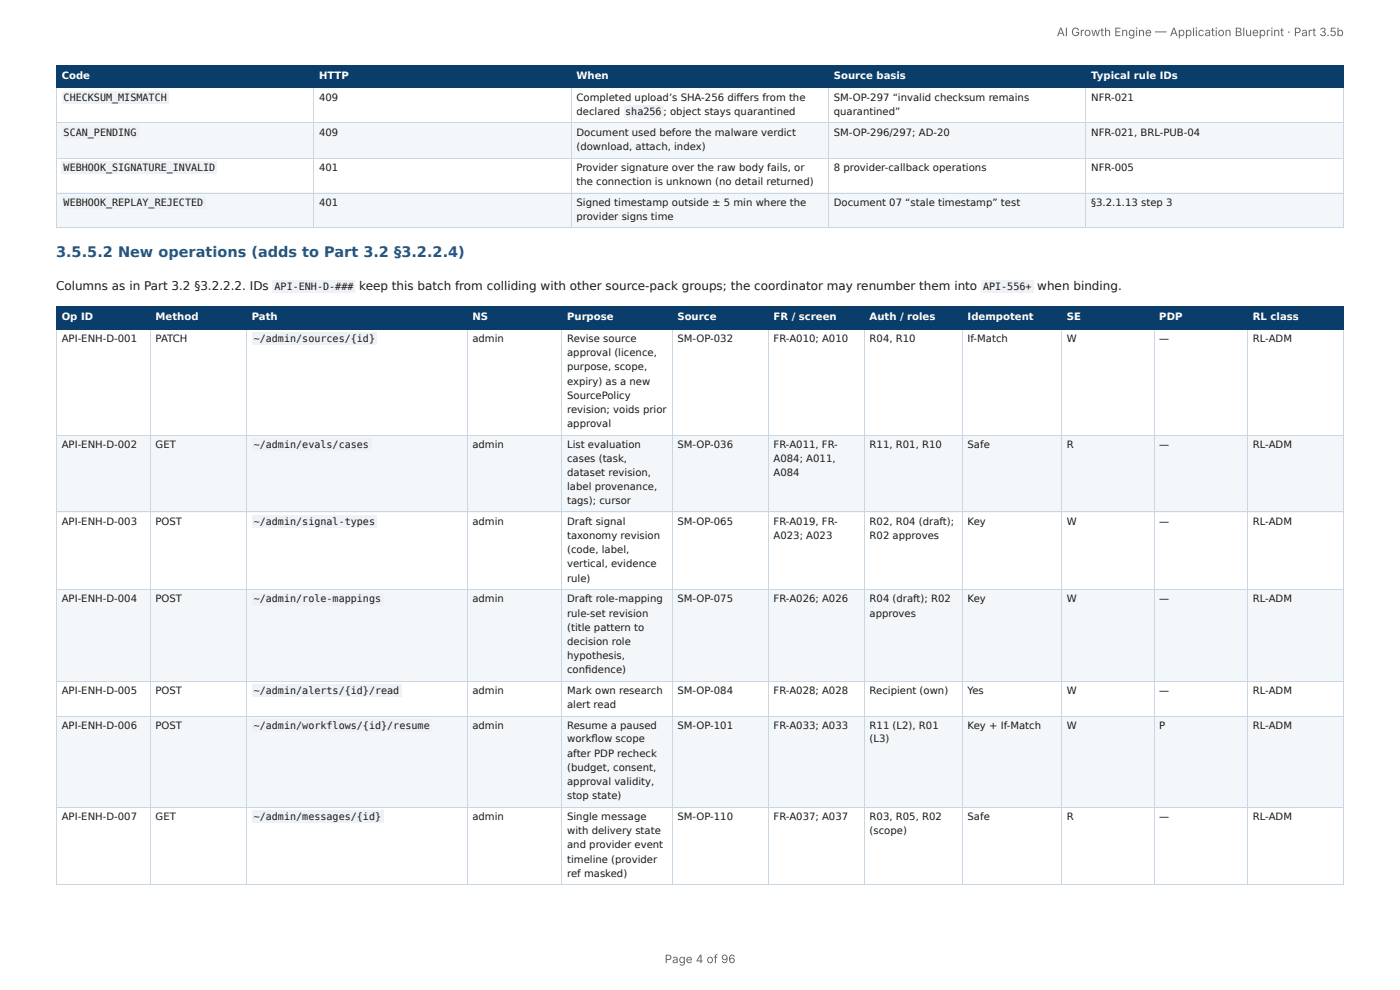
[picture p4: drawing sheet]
<svg xmlns="http://www.w3.org/2000/svg" width="297mm" height="210mm" viewBox="0 0 297 210" stroke-linecap="round" stroke-linejoin="round" font-family="sans-serif">
<defs><g id="words">
<text font-size="3.1" fill="#1f5a8c" x="11.9" y="54.6">3.5.5.2 New operations (adds to Part 3.2 §3.2.2.4)</text>
<g font-size="2.5" fill="#666">
<text x="224.5" y="7.7">AI Growth Engine — Application Blueprint · Part 3.5b</text>
<text x="141.2" y="204.5">Page 4 of 96</text>
</g>
<g font-size="2.5" fill="#1a1a1a">
<text x="11.9" y="61.6">Columns as in Part 3.2 §3.2.2.2. IDs</text>
<text x="76.3" y="61.6">keep this batch from colliding with other source-pack groups; the coordinator may renumber them into</text>
<text x="220.3" y="61.6">when binding.</text>
</g>
<g font-size="2.1" fill="#fff">
<text x="13.1" y="16.8">Code</text>
<text x="67.8" y="16.8">HTTP</text>
<text x="122.4" y="16.8">When</text>
<text x="177.1" y="16.8">Source basis</text>
<text x="231.8" y="16.8">Typical rule IDs</text>
<text x="13.1" y="68">Op ID</text>
<text x="33" y="68">Method</text>
<text x="53.5" y="68">Path</text>
<text x="100.3" y="68">NS</text>
<text x="120.5" y="68">Purpose</text>
<text x="143.9" y="68">Source</text>
<text x="164.3" y="68">FR / screen</text>
<text x="184.7" y="68">Auth / roles</text>
<text x="205.5" y="68">Idempotent</text>
<text x="226.6" y="68">SE</text>
<text x="246.2" y="68">PDP</text>
<text x="266.1" y="68">RL class</text>
</g>
<g font-size="2.1" fill="#1a1a1a">
<text x="13.5" y="21.4">CHECKSUM_MISMATCH</text>
<text x="67.8" y="21.4">409</text>
<text x="122.4" y="21.4">Completed upload’s SHA-256 diff ers from the</text>
<text x="177.1" y="21.4">SM-OP-297 “invalid checksum remains</text>
<text x="231.8" y="21.4">NFR-021</text>
<text x="13.5" y="28.8">SCAN_PENDING</text>
<text x="67.8" y="28.8">409</text>
<text x="122.4" y="24.4">declared</text>
<text x="122.4" y="28.8">Document used before the malware verdict</text>
<text x="132.8" y="24.4">sha256</text>
<text x="140.9" y="24.4">; object stays quarantined</text>
<text x="177.1" y="24.4">quarantined”</text>
<text x="177.1" y="28.8">SM-OP-296/297; AD-20</text>
<text x="231.8" y="28.8">NFR-021, BRL-PUB-04</text>
<text x="122.4" y="31.8">(download, attach, index)</text>
<text x="13.5" y="36.3">WEBHOOK_SIGNATURE_INVALID</text>
<text x="67.8" y="36.3">401</text>
<text x="122.4" y="36.3">Provider signature over the raw body fails, or</text>
<text x="122.4" y="39.3">the connection is unknown (no detail returned)</text>
<text x="177.1" y="36.3">8 provider-callback operations</text>
<text x="231.8" y="36.3">NFR-005</text>
<text x="13.5" y="43.7">WEBHOOK_REPLAY_REJECTED</text>
<text x="67.8" y="43.7">401</text>
<text x="122.4" y="43.7">Signed timestamp outside ± 5 min where the</text>
<text x="122.4" y="46.7">provider signs time</text>
<text x="177.1" y="43.7">Document 07 “stale timestamp” test</text>
<text x="231.8" y="43.7">§3.2.1.13 step 3</text>
<text x="58.3" y="61.6">API-ENH-D-###</text>
<text x="208.8" y="61.6">API-556+</text>
<text x="13.1" y="72.6">API-ENH-D-001</text>
<text x="33" y="72.6">PATCH</text>
<text x="53.9" y="72.6">~/admin/sources/{id}</text>
<text x="100.3" y="72.6">admin</text>
<text x="120.5" y="72.6">Revise source</text>
<text x="120.5" y="75.7">approval (licence,</text>
<text x="143.9" y="72.6">SM-OP-032</text>
<text x="164.3" y="72.6">FR-A010; A010</text>
<text x="184.7" y="72.6">R04, R10</text>
<text x="205.5" y="72.6">If-Match</text>
<text x="226.6" y="72.6">W</text>
<text x="246.2" y="72.6">—</text>
<text x="266.1" y="72.6">RL-ADM</text>
<text x="120.5" y="78.7">purpose, scope,</text>
<text x="120.5" y="81.7">expiry) as a new</text>
<text x="120.5" y="84.7">SourcePolicy</text>
<text x="120.5" y="87.7">revision; voids prior</text>
<text x="13.1" y="95.1">API-ENH-D-002</text>
<text x="33" y="95.1">GET</text>
<text x="53.9" y="95.1">~/admin/evals/cases</text>
<text x="100.3" y="95.1">admin</text>
<text x="120.5" y="90.7">approval</text>
<text x="120.5" y="95.1">List evaluation</text>
<text x="143.9" y="95.1">SM-OP-036</text>
<text x="164.3" y="95.1">FR-A011, FR-</text>
<text x="184.7" y="95.1">R11, R01, R10</text>
<text x="205.5" y="95.1">Safe</text>
<text x="226.6" y="95.1">R</text>
<text x="246.2" y="95.1">—</text>
<text x="266.1" y="95.1">RL-ADM</text>
<text x="120.5" y="98.2">cases (task,</text>
<text x="120.5" y="101.2">dataset revision,</text>
<text x="164.3" y="98.2">A084; A011,</text>
<text x="164.3" y="101.2">A084</text>
<text x="120.5" y="104">label provenance,</text>
<text x="120.5" y="107">tags); cursor</text>
<text x="13.1" y="111.4">API-ENH-D-003</text>
<text x="33" y="111.4">POST</text>
<text x="53.9" y="111.4">~/admin/signal-types</text>
<text x="100.3" y="111.4">admin</text>
<text x="120.5" y="111.4">Draft signal</text>
<text x="143.9" y="111.4">SM-OP-065</text>
<text x="164.3" y="111.4">FR-A019, FR-</text>
<text x="184.7" y="111.4">R02, R04 (draft);</text>
<text x="205.5" y="111.4">Key</text>
<text x="226.6" y="111.4">W</text>
<text x="246.2" y="111.4">—</text>
<text x="266.1" y="111.4">RL-ADM</text>
<text x="120.5" y="114.4">taxonomy revision</text>
<text x="120.5" y="117.5">(code, label,</text>
<text x="164.3" y="114.4">A023; A023</text>
<text x="184.7" y="114.4">R02 approves</text>
<text x="120.5" y="120.5">vertical, evidence</text>
<text x="120.5" y="123.5">rule)</text>
<text x="13.1" y="127.9">API-ENH-D-004</text>
<text x="33" y="127.9">POST</text>
<text x="53.9" y="127.9">~/admin/role-mappings</text>
<text x="100.3" y="127.9">admin</text>
<text x="120.5" y="127.9">Draft role-mapping</text>
<text x="120.5" y="130.9">rule-set revision</text>
<text x="143.9" y="127.9">SM-OP-075</text>
<text x="164.3" y="127.9">FR-A026; A026</text>
<text x="184.7" y="127.9">R04 (draft); R02</text>
<text x="184.7" y="130.9">approves</text>
<text x="205.5" y="127.9">Key</text>
<text x="226.6" y="127.9">W</text>
<text x="246.2" y="127.9">—</text>
<text x="266.1" y="127.9">RL-ADM</text>
<text x="120.5" y="133.9">(title pattern to</text>
<text x="120.5" y="136.9">decision role</text>
<text x="120.5" y="140">hypothesis,</text>
<text x="120.5" y="143">confi dence)</text>
<text x="13.1" y="147.4">API-ENH-D-005</text>
<text x="33" y="147.4">POST</text>
<text x="53.9" y="147.4">~/admin/alerts/{id}/read</text>
<text x="100.3" y="147.4">admin</text>
<text x="120.5" y="147.4">Mark own research</text>
<text x="143.9" y="147.4">SM-OP-084</text>
<text x="164.3" y="147.4">FR-A028; A028</text>
<text x="184.7" y="147.4">Recipient (own)</text>
<text x="205.5" y="147.4">Yes</text>
<text x="226.6" y="147.4">W</text>
<text x="246.2" y="147.4">—</text>
<text x="266.1" y="147.4">RL-ADM</text>
<text x="13.1" y="154.8">API-ENH-D-006</text>
<text x="33" y="154.8">POST</text>
<text x="53.9" y="154.8">~/admin/workflows/{id}/resume</text>
<text x="100.3" y="154.8">admin</text>
<text x="120.5" y="150.4">alert read</text>
<text x="120.5" y="154.8">Resume a paused</text>
<text x="143.9" y="154.8">SM-OP-101</text>
<text x="164.3" y="154.8">FR-A033; A033</text>
<text x="184.7" y="154.8">R11 (L2), R01</text>
<text x="205.5" y="154.8">Key + If-Match</text>
<text x="226.6" y="154.8">W</text>
<text x="246.2" y="154.8">P</text>
<text x="266.1" y="154.8">RL-ADM</text>
<text x="120.5" y="157.6">workfl ow scope</text>
<text x="120.5" y="160.7">after PDP recheck</text>
<text x="184.7" y="157.6">(L3)</text>
<text x="120.5" y="163.7">(budget, consent,</text>
<text x="120.5" y="166.7">approval validity,</text>
<text x="120.5" y="169.7">stop state)</text>
<text x="13.1" y="174.1">API-ENH-D-007</text>
<text x="33" y="174.1">GET</text>
<text x="53.9" y="174.1">~/admin/messages/{id}</text>
<text x="100.3" y="174.1">admin</text>
<text x="120.5" y="174.1">Single message</text>
<text x="120.5" y="177.1">with delivery state</text>
<text x="143.9" y="174.1">SM-OP-110</text>
<text x="164.3" y="174.1">FR-A037; A037</text>
<text x="184.7" y="174.1">R03, R05, R02</text>
<text x="184.7" y="177.1">(scope)</text>
<text x="205.5" y="174.1">Safe</text>
<text x="226.6" y="174.1">R</text>
<text x="246.2" y="174.1">—</text>
<text x="266.1" y="174.1">RL-ADM</text>
<text x="120.5" y="180.2">and provider event</text>
<text x="120.5" y="183.2">timeline (provider</text>
<text x="120.5" y="186.2">ref masked)</text>
</g>
</g></defs>
<g fill="#0b3d6b">
<path d="M12.1 14h54.7v4.6h-54.7z"/>
<path d="M66.8 14h54.6v4.6h-54.6z"/>
<path d="M121.4 14h54.7v4.6h-54.7z"/>
<path d="M176.1 14h54.7v4.6h-54.7z"/>
<path d="M230.8 14h54.6v4.6h-54.6z"/>
</g>
<g fill="#f4f7fa">
<path d="M12.1 26h54.7v7.5h-54.7z"/>
<path d="M66.8 26h54.6v7.5h-54.6z"/>
<path d="M121.4 26h54.7v7.5h-54.7z"/>
<path d="M176.1 26h54.7v7.5h-54.7z"/>
<path d="M230.8 26h54.6v7.5h-54.6z"/>
<path d="M12.1 40.9h54.7v7.4h-54.7z"/>
<path d="M66.8 40.9h54.6v7.4h-54.6z"/>
<path d="M121.4 40.9h54.7v7.4h-54.7z"/>
<path d="M176.1 40.9h54.7v7.4h-54.7z"/>
<path d="M230.8 40.9h54.6v7.4h-54.6z"/>
</g>
<path d="M11.9 13.9h273.5M11.9 18.7h273.5M12 13.8v5M66.7 13.8v5M121.3 13.8v5M176 13.8v5M230.7 13.8v5M285.3 13.8v5" fill="none" stroke="#0b3d6b" stroke-width=".21"/>
<path d="M12 18.8v29.5M66.7 18.8v29.5M121.3 18.8v29.5M176 18.8v29.5M230.7 18.8v29.5M285.3 18.8v29.5M11.9 26.1h273.5M11.9 33.6h273.5M11.9 41h273.5M11.9 48.2h273.5" fill="none" stroke="#c9d6e3" stroke-width=".21"/>
<g fill="#0b3d6b">
<path d="M12.1 65.2h19.9v4.8h-19.9z"/>
<path d="M32 65.2h20.3v4.8h-20.3z"/>
<path d="M52.3 65.2h47v4.8h-47z"/>
<path d="M99.3 65.2h20.1v4.8h-20.1z"/>
<path d="M119.4 65.2h23.3v4.8h-23.3z"/>
<path d="M142.7 65.2h20.5v4.8h-20.5z"/>
<path d="M163.2 65.2h20.3v4.8h-20.3z"/>
<path d="M183.5 65.2h20.9v4.8h-20.9z"/>
<path d="M204.4 65.2h21.1v4.8h-21.1z"/>
<path d="M225.5 65.2h19.5v4.8h-19.5z"/>
<path d="M245 65.2h19.9v4.8h-19.9z"/>
<path d="M264.9 65.2h20.5v4.8h-20.5z"/>
</g>
<g fill="#f4f7fa">
<path d="M12.1 92.3h19.9v16.5h-19.9z"/>
<path d="M32 92.3h20.3v16.5h-20.3z"/>
<path d="M52.3 92.3h47v16.5h-47z"/>
<path d="M99.3 92.3h20.1v16.5h-20.1z"/>
<path d="M119.4 92.3h23.3v16.5h-23.3z"/>
<path d="M142.7 92.3h20.5v16.5h-20.5z"/>
<path d="M163.2 92.3h20.3v16.5h-20.3z"/>
<path d="M183.5 92.3h20.9v16.5h-20.9z"/>
<path d="M204.4 92.3h21.1v16.5h-21.1z"/>
<path d="M225.5 92.3h19.5v16.5h-19.5z"/>
<path d="M245 92.3h19.9v16.5h-19.9z"/>
<path d="M264.9 92.3h20.5v16.5h-20.5z"/>
<path d="M12.1 125.3h19.9v19.3h-19.9z"/>
<path d="M32 125.3h20.3v19.3h-20.3z"/>
<path d="M52.3 125.3h47v19.3h-47z"/>
<path d="M99.3 125.3h20.1v19.3h-20.1z"/>
<path d="M119.4 125.3h23.3v19.3h-23.3z"/>
<path d="M142.7 125.3h20.5v19.3h-20.5z"/>
<path d="M163.2 125.3h20.3v19.3h-20.3z"/>
<path d="M183.5 125.3h20.9v19.3h-20.9z"/>
<path d="M204.4 125.3h21.1v19.3h-21.1z"/>
<path d="M225.5 125.3h19.5v19.3h-19.5z"/>
<path d="M245 125.3h19.9v19.3h-19.9z"/>
<path d="M264.9 125.3h20.5v19.3h-20.5z"/>
<path d="M12.1 152h19.9v19.5h-19.9z"/>
<path d="M32 152h20.3v19.5h-20.3z"/>
<path d="M52.3 152h47v19.5h-47z"/>
<path d="M99.3 152h20.1v19.5h-20.1z"/>
<path d="M119.4 152h23.3v19.5h-23.3z"/>
<path d="M142.7 152h20.5v19.5h-20.5z"/>
<path d="M163.2 152h20.3v19.5h-20.3z"/>
<path d="M183.5 152h20.9v19.5h-20.9z"/>
<path d="M204.4 152h21.1v19.5h-21.1z"/>
<path d="M225.5 152h19.5v19.5h-19.5z"/>
<path d="M245 152h19.9v19.5h-19.9z"/>
<path d="M264.9 152h20.5v19.5h-20.5z"/>
</g>
<g fill="none" stroke="#0b3d6b" stroke-width=".21">
<path d="M11.9 65.1h273.5M11.9 69.9h273.5M12 65v5M31.9 65v5M52.4 65v5M99.2 65v5M119.3 65v5M142.8 65v5M163.1 65v5M183.6 65v5M204.3 65v5M225.4 65v5"/>
<path d="M245.1 65v5M265 65v5M285.3 65v5"/>
</g>
<g fill="none" stroke="#c9d6e3" stroke-width=".21">
<path d="M12 70v117.8M31.9 70v117.8M52.4 70v117.8M99.2 70v117.8M119.3 70v117.8M142.8 70v117.8M163.1 70v117.8M183.6 70v117.8M204.3 70v117.8M225.4 70v117.8M245.1 70v117.8M265 70v117.8"/>
<path d="M285.3 70v117.8M11.9 92.4h273.5M11.9 108.7h273.5M11.9 125.2h273.5M11.9 144.7h273.5M11.9 152.1h273.5M11.9 171.4h273.5M11.9 187.9h273.5"/>
</g>
<g fill="#eef2f6">
<path d="M13.1 19.4h22.7v2.6h-22.7z"/>
<path d="M132.5 22.4h8.4v2.6h-8.4z"/>
<path d="M13.1 26.8h16.3v2.6h-16.3z"/>
<path d="M13.1 34.3h33v2.6h-33z"/>
<path d="M13.1 41.7h30.6v2.6h-30.6z"/>
<path d="M57.9 59.6h17.5v2.6h-17.5z"/>
<path d="M208.4 59.6h11.1v2.6h-11.1z"/>
<path d="M53.5 70.6h26.5v2.6h-26.5z"/>
<path d="M53.5 93.1h25.3v2.7h-25.3z"/>
<path d="M53.5 109.4h26.5v2.6h-26.5z"/>
<path d="M53.5 125.9h27.9v2.6h-27.9z"/>
<path d="M53.5 145.4h31.8v2.6h-31.8z"/>
<path d="M53.5 152.8h38.2v2.6h-38.2z"/>
<path d="M53.5 172.1h27.9v2.6h-27.9z"/>
</g>
<use href="#words"/>
</svg>
